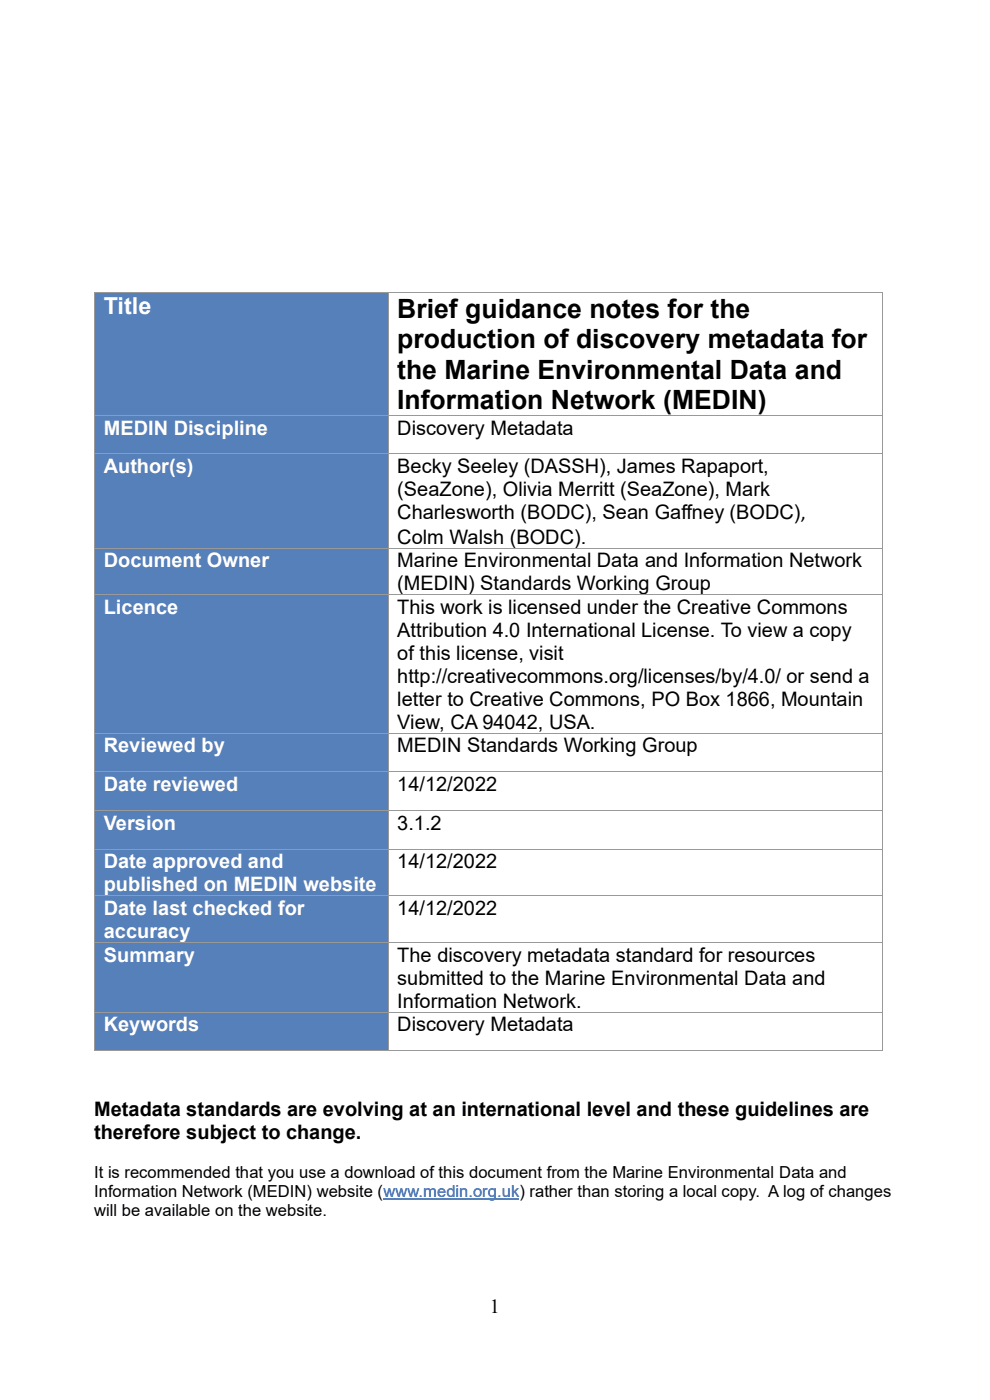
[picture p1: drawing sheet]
<svg xmlns="http://www.w3.org/2000/svg" width="210mm" height="297mm" viewBox="0 0 210 297" stroke-linecap="round" stroke-linejoin="round" font-family="sans-serif">
<defs><g id="words">
<g font-size="5.6">
<text x="84.3" y="67.4">Brief guidance notes for the</text>
<text x="84.3" y="73.8">production of discovery metadata for</text>
<text x="84.3" y="80.3">the Marine Environmental Data and</text>
<text x="84.3" y="86.8">Information Network (MEDIN)</text>
</g>
<text font-size="5" fill="#fff" x="22" y="66.7">Title</text>
<g font-size="4.2" fill="#fff">
<text x="22" y="92.2">MEDIN Discipline</text>
<text x="22" y="100.4">Author(s)</text>
<text x="22" y="120.3">Document Owner</text>
<text x="22" y="130.2">Licence</text>
<text x="22" y="159.6">Reviewed by</text>
<text x="22" y="167.8">Date reviewed</text>
<text x="22" y="176">Version</text>
<text x="22" y="184.2">Date approved and</text>
<text x="22" y="189">published on MEDIN website</text>
<text x="22" y="194.1">Date last checked for</text>
<text x="22" y="198.9">accuracy</text>
<text x="22" y="204">Summary</text>
<text x="22" y="218.8">Keywords</text>
</g>
<g font-size="4.2">
<text x="84.3" y="92.2">Discovery Metadata</text>
<text x="84.3" y="100.4">Becky Seeley (DASSH), James Rapaport,</text>
<text x="84.3" y="105.3">(SeaZone), Olivia Merritt (SeaZone), Mark</text>
<text x="84.3" y="110.2">Charlesworth (BODC), Sean Gaffney (BODC),</text>
<text x="84.3" y="115.3">Colm Walsh (BODC).</text>
<text x="84.3" y="120.3">Marine Environmental Data and Information Network</text>
<text x="84.3" y="125.2">(MEDIN) Standards Working Group</text>
<text x="84.3" y="130.2">This work is licensed under the Creative Commons</text>
<text x="84.3" y="135.1">Attribution 4.0 International License. To view a copy</text>
<text x="84.3" y="140">of this license, visit</text>
<text x="84.3" y="144.8">http://creativecommons.org/licenses/by/4.0/ or send a</text>
<text x="84.3" y="149.7">letter to Creative Commons, PO Box 1866, Mountain</text>
<text x="84.3" y="154.6">View, CA 94042, USA.</text>
<text x="84.3" y="159.6">MEDIN Standards Working Group</text>
<text x="84.3" y="167.8">14/12/2022</text>
<text x="84.3" y="176">3.1.2</text>
<text x="84.3" y="184.2">14/12/2022</text>
<text x="84.3" y="194.1">14/12/2022</text>
<text x="84.3" y="204">The discovery metadata standard for resources</text>
<text x="84.3" y="208.9">submitted to the Marine Environmental Data and</text>
<text x="84.3" y="213.7">Information Network.</text>
<text x="84.3" y="218.8">Discovery Metadata</text>
<text x="20" y="236.7">Metadata standards are evolving at an international level and these guidelines are</text>
<text x="20" y="241.6">therefore subject to change.</text>
<text x="103.9" y="278.5">1</text>
</g>
<g font-size="3.5">
<text x="20" y="249.8">It is recommended that you use a download of this document from the Marine Environmental Data and</text>
<text x="20" y="253.9">Information Network (MEDIN) website (www.medin.org.uk) rather than storing a local copy. A log of changes</text>
<text x="20" y="257.9">will be available on the website.</text>
</g>
</g></defs>
<g fill="#5680b9">
<path d="M20.2 62.1h62v25.9h-62z" fill-rule="evenodd"/>
<path d="M22 62.1h58.5v5.6h-58.5z" fill-rule="evenodd"/>
</g>
<g fill="#999">
<path d="M20 61.9h.2v.2h-.2z" fill-rule="evenodd"/>
<path d="M20 61.9h.2v.2h-.2z" fill-rule="evenodd"/>
</g>
<path d="M20.2 62h62" fill="none" stroke="#999" stroke-width=".21"/>
<path d="M82.2 61.9h.2v.2h-.2z" fill-rule="evenodd" fill="#999"/>
<path d="M82.4 62h104.6" fill="none" stroke="#999" stroke-width=".21"/>
<g fill="#999">
<path d="M187 61.9h.2v.2h-.2z" fill-rule="evenodd"/>
<path d="M187 61.9h.2v.2h-.2z" fill-rule="evenodd"/>
</g>
<path d="M20.1 62.1v25.9M82.3 62.1v25.9M187.1 62.1v25.9" fill="none" stroke="#999" stroke-width=".21"/>
<g fill="#5680b9">
<path d="M20.2 88.2h62v8h-62z" fill-rule="evenodd"/>
<path d="M22 88.2h58.5v4.9h-58.5z" fill-rule="evenodd"/>
</g>
<path d="M20 88h.2v.2h-.2z" fill-rule="evenodd" fill="#999"/>
<path d="M20.2 88.1h62" fill="none" stroke="#999" stroke-width=".21"/>
<path d="M82.2 88h.2v.2h-.2z" fill-rule="evenodd" fill="#999"/>
<path d="M82.4 88.1h104.6" fill="none" stroke="#999" stroke-width=".21"/>
<path d="M187 88h.2v.2h-.2z" fill-rule="evenodd" fill="#999"/>
<path d="M20.1 88.2v8M82.3 88.2v8M187.1 88.2v8" fill="none" stroke="#999" stroke-width=".21"/>
<g fill="#5680b9">
<path d="M20.2 96.4h62v19.8h-62z" fill-rule="evenodd"/>
<path d="M22 96.4h58.5v4.9h-58.5z" fill-rule="evenodd"/>
</g>
<path d="M20 96.2h.2v.2h-.2z" fill-rule="evenodd" fill="#999"/>
<path d="M20.2 96.3h62" fill="none" stroke="#999" stroke-width=".21"/>
<path d="M82.2 96.2h.2v.2h-.2z" fill-rule="evenodd" fill="#999"/>
<path d="M82.4 96.3h104.6" fill="none" stroke="#999" stroke-width=".21"/>
<path d="M187 96.2h.2v.2h-.2z" fill-rule="evenodd" fill="#999"/>
<path d="M20.1 96.4v19.8M82.3 96.4v19.8M187.1 96.4v19.8" fill="none" stroke="#999" stroke-width=".21"/>
<g fill="#5680b9">
<path d="M20.2 116.3h62v9.8h-62z" fill-rule="evenodd"/>
<path d="M22 116.3h58.5v4.9h-58.5z" fill-rule="evenodd"/>
</g>
<path d="M20 116.2h.2v.1h-.2z" fill-rule="evenodd" fill="#999"/>
<path d="M20.2 116.3h62" fill="none" stroke="#999" stroke-width=".21"/>
<path d="M82.2 116.2h.2v.1h-.2z" fill-rule="evenodd" fill="#999"/>
<path d="M82.4 116.3h104.6" fill="none" stroke="#999" stroke-width=".21"/>
<path d="M187 116.2h.2v.1h-.2z" fill-rule="evenodd" fill="#999"/>
<path d="M20.1 116.3v9.8M82.3 116.3v9.8M187.1 116.3v9.8" fill="none" stroke="#999" stroke-width=".21"/>
<g fill="#5680b9">
<path d="M20.2 126.3h62v29.2h-62z" fill-rule="evenodd"/>
<path d="M22 126.3h58.5v4.8h-58.5z" fill-rule="evenodd"/>
<path d="M22 131.1h58.5v4.9h-58.5z" fill-rule="evenodd"/>
<path d="M22 136h58.5v16.3h-58.5z" fill-rule="evenodd"/>
</g>
<path d="M20 126.1h.2v.2h-.2z" fill-rule="evenodd" fill="#999"/>
<path d="M20.2 126.2h62" fill="none" stroke="#999" stroke-width=".21"/>
<path d="M82.2 126.1h.2v.2h-.2z" fill-rule="evenodd" fill="#999"/>
<path d="M82.4 126.2h104.6" fill="none" stroke="#999" stroke-width=".21"/>
<path d="M187 126.1h.2v.2h-.2z" fill-rule="evenodd" fill="#999"/>
<path d="M20.1 126.3v29.2M82.3 126.3v29.2M187.1 126.3v29.2" fill="none" stroke="#999" stroke-width=".21"/>
<g fill="#5680b9">
<path d="M20.2 155.6h62v8h-62z" fill-rule="evenodd"/>
<path d="M22 155.6h58.5v4.9h-58.5z" fill-rule="evenodd"/>
</g>
<path d="M20 155.5h.2v.1h-.2z" fill-rule="evenodd" fill="#999"/>
<path d="M20.2 155.6h62" fill="none" stroke="#999" stroke-width=".21"/>
<path d="M82.2 155.5h.2v.1h-.2z" fill-rule="evenodd" fill="#999"/>
<path d="M82.4 155.6h104.6" fill="none" stroke="#999" stroke-width=".21"/>
<path d="M187 155.5h.2v.1h-.2z" fill-rule="evenodd" fill="#999"/>
<path d="M20.1 155.6v8M82.3 155.6v8M187.1 155.6v8" fill="none" stroke="#999" stroke-width=".21"/>
<g fill="#5680b9">
<path d="M20.2 163.8h62v8.1h-62z" fill-rule="evenodd"/>
<path d="M22 163.8h58.5v4.9h-58.5z" fill-rule="evenodd"/>
</g>
<path d="M20 163.6h.2v.2h-.2z" fill-rule="evenodd" fill="#999"/>
<path d="M20.2 163.7h62" fill="none" stroke="#999" stroke-width=".21"/>
<path d="M82.2 163.6h.2v.2h-.2z" fill-rule="evenodd" fill="#999"/>
<path d="M82.4 163.7h104.6" fill="none" stroke="#999" stroke-width=".21"/>
<path d="M187 163.6h.2v.2h-.2z" fill-rule="evenodd" fill="#999"/>
<path d="M20.1 163.8v8.1M82.3 163.8v8.1M187.1 163.8v8.1" fill="none" stroke="#999" stroke-width=".21"/>
<g fill="#5680b9">
<path d="M20.2 172h62v8h-62z" fill-rule="evenodd"/>
<path d="M22 172h58.5v4.9h-58.5z" fill-rule="evenodd"/>
</g>
<path d="M20 171.9h.2v.1h-.2z" fill-rule="evenodd" fill="#999"/>
<path d="M20.2 171.9h62" fill="none" stroke="#999" stroke-width=".21"/>
<path d="M82.2 171.9h.2v.1h-.2z" fill-rule="evenodd" fill="#999"/>
<path d="M82.4 171.9h104.6" fill="none" stroke="#999" stroke-width=".21"/>
<path d="M187 171.9h.2v.1h-.2z" fill-rule="evenodd" fill="#999"/>
<path d="M20.1 172v8M82.3 172v8M187.1 172v8" fill="none" stroke="#999" stroke-width=".21"/>
<g fill="#5680b9">
<path d="M20.2 180.2h62v9.7h-62z" fill-rule="evenodd"/>
<path d="M22 180.2h58.5v4.9h-58.5z" fill-rule="evenodd"/>
<path d="M22 185.1h58.5v4.8h-58.5z" fill-rule="evenodd"/>
</g>
<path d="M20 180h.2v.2h-.2z" fill-rule="evenodd" fill="#999"/>
<path d="M20.2 180.1h62" fill="none" stroke="#999" stroke-width=".21"/>
<path d="M82.2 180h.2v.2h-.2z" fill-rule="evenodd" fill="#999"/>
<path d="M82.4 180.1h104.6" fill="none" stroke="#999" stroke-width=".21"/>
<path d="M187 180h.2v.2h-.2z" fill-rule="evenodd" fill="#999"/>
<path d="M20.1 180.2v9.7M82.3 180.2v9.7M187.1 180.2v9.7" fill="none" stroke="#999" stroke-width=".21"/>
<g fill="#5680b9">
<path d="M20.2 190.1h62v9.7h-62z" fill-rule="evenodd"/>
<path d="M22 190.1h58.5v4.9h-58.5z" fill-rule="evenodd"/>
<path d="M22 195h58.5v4.8h-58.5z" fill-rule="evenodd"/>
</g>
<path d="M20 189.9h.2v.2h-.2z" fill-rule="evenodd" fill="#999"/>
<path d="M20.2 190h62" fill="none" stroke="#999" stroke-width=".21"/>
<path d="M82.2 189.9h.2v.2h-.2z" fill-rule="evenodd" fill="#999"/>
<path d="M82.4 190h104.6" fill="none" stroke="#999" stroke-width=".21"/>
<path d="M187 189.9h.2v.2h-.2z" fill-rule="evenodd" fill="#999"/>
<path d="M20.1 190.1v9.7M82.3 190.1v9.7M187.1 190.1v9.7" fill="none" stroke="#999" stroke-width=".21"/>
<g fill="#5680b9">
<path d="M20.2 200h62v14.6h-62z" fill-rule="evenodd"/>
<path d="M22 200h58.5v4.9h-58.5z" fill-rule="evenodd"/>
</g>
<path d="M20 199.8h.2v.2h-.2z" fill-rule="evenodd" fill="#999"/>
<path d="M20.2 199.9h62" fill="none" stroke="#999" stroke-width=".21"/>
<path d="M82.2 199.8h.2v.2h-.2z" fill-rule="evenodd" fill="#999"/>
<path d="M82.4 199.9h104.6" fill="none" stroke="#999" stroke-width=".21"/>
<path d="M187 199.8h.2v.2h-.2z" fill-rule="evenodd" fill="#999"/>
<path d="M20.1 200v14.6M82.3 200v14.6M187.1 200v14.6" fill="none" stroke="#999" stroke-width=".21"/>
<g fill="#5680b9">
<path d="M20.2 214.8h62v8h-62z" fill-rule="evenodd"/>
<path d="M22 214.8h58.5v4.9h-58.5z" fill-rule="evenodd"/>
</g>
<path d="M20 214.6h.2v.2h-.2z" fill-rule="evenodd" fill="#999"/>
<path d="M20.2 214.7h62" fill="none" stroke="#999" stroke-width=".21"/>
<path d="M82.2 214.6h.2v.2h-.2z" fill-rule="evenodd" fill="#999"/>
<path d="M82.4 214.7h104.6" fill="none" stroke="#999" stroke-width=".21"/>
<path d="M187 214.6h.2v.2h-.2z" fill-rule="evenodd" fill="#999"/>
<path d="M20.1 214.8v8" fill="none" stroke="#999" stroke-width=".21"/>
<g fill="#999">
<path d="M20 222.8h.2v.2h-.2z" fill-rule="evenodd"/>
<path d="M20 222.8h.2v.2h-.2z" fill-rule="evenodd"/>
</g>
<path d="M82.3 214.8v8M20.2 222.9h62" fill="none" stroke="#999" stroke-width=".21"/>
<path d="M82.2 222.8h.2v.2h-.2z" fill-rule="evenodd" fill="#999"/>
<path d="M187.1 214.8v8M82.4 222.9h104.6" fill="none" stroke="#999" stroke-width=".21"/>
<g fill="#999">
<path d="M187 222.8h.2v.2h-.2z" fill-rule="evenodd"/>
<path d="M187 222.8h.2v.2h-.2z" fill-rule="evenodd"/>
</g>
<path d="M81.3 254.4h28.9" fill="none" stroke="#00f" stroke-width=".25"/>
<use href="#words"/>
</svg>
